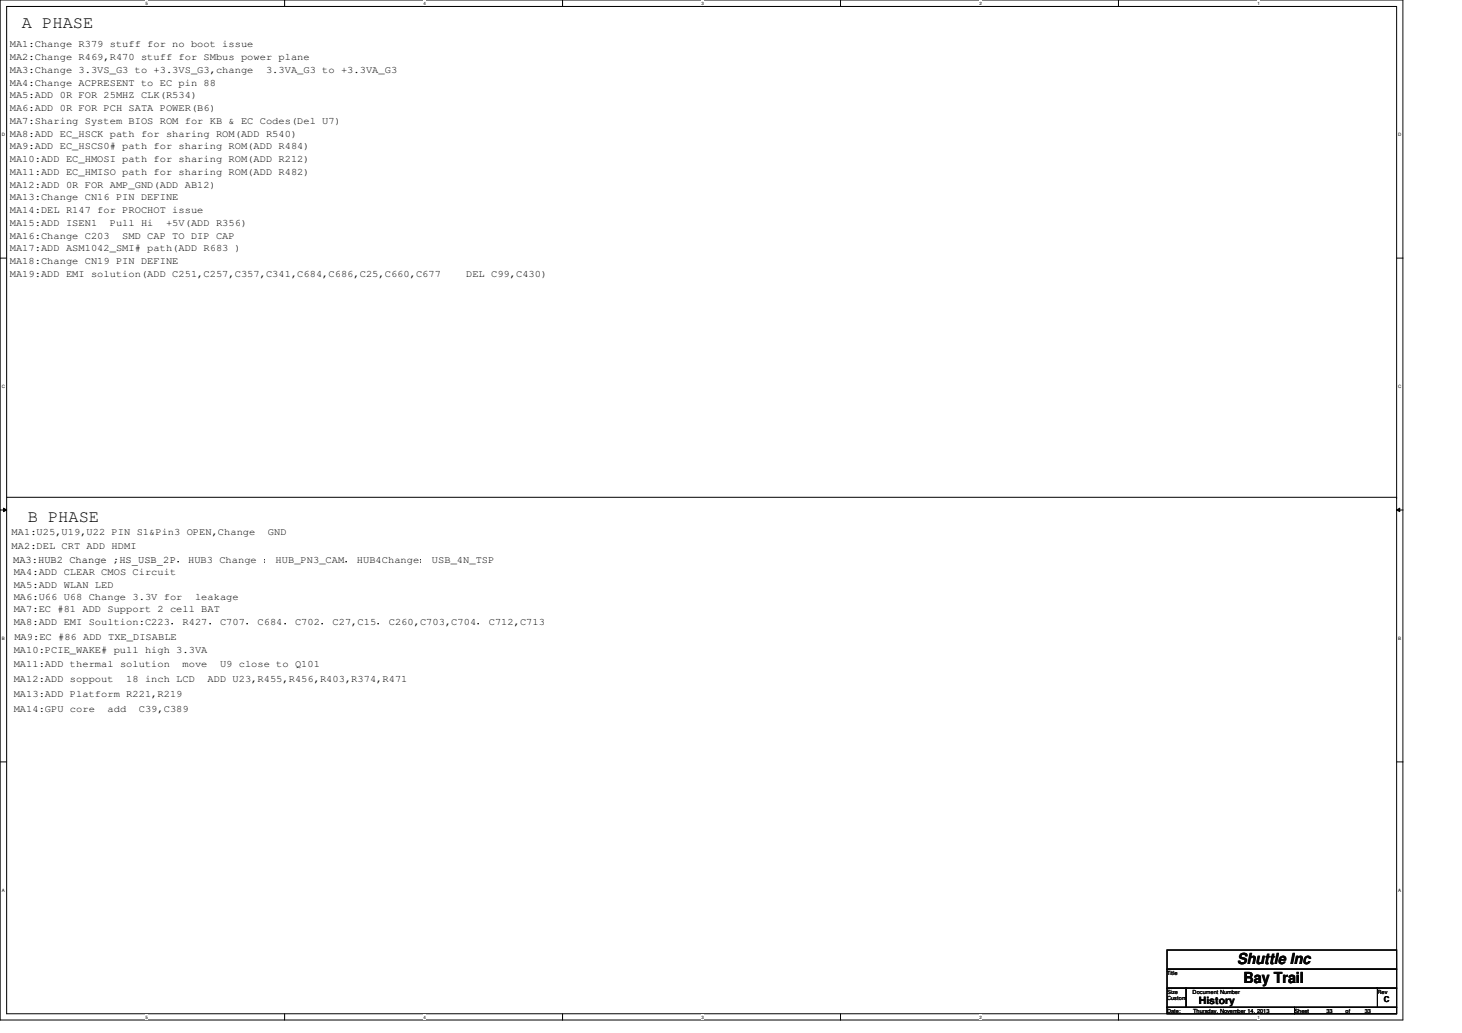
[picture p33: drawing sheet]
<svg xmlns="http://www.w3.org/2000/svg" width="297mm" height="210mm" viewBox="0 0 297 210" stroke-linecap="round" stroke-linejoin="round" font-family="sans-serif">
<defs><g id="words">
<g font-size="3.5">
<text x="4.4" y="5.8">A PHASE</text>
<text x="5.6" y="106">B PHASE</text>
</g>
<g font-size="3.1">
<text x="251.4" y="195.9">Shuttle Inc</text>
<text x="252.6" y="199.7">Bay Trail</text>
</g>
<g font-size="2">
<text x="2" y="9.6">MA1:Change R379 stuff for no boot issue</text>
<text x="2" y="12.2">MA2:Change R469,R470 stuff for SMbus power plane</text>
<text x="2" y="14.8">MA3:Change 3.3VS_G3 to +3.3VS_G3,change</text>
<text x="2" y="17.4">MA4:Change ACPRESENT to EC pin 88</text>
<text x="54.1" y="14.8">3.3VA_G3 to +3.3VA_G3</text>
<text x="2" y="20">MA5:ADD 0R FOR 25MHZ CLK(R534)</text>
<text x="2" y="22.6">MA6:ADD 0R FOR PCH SATA POWER(B6)</text>
<text x="2" y="25.1">MA7:Sharing System BIOS ROM for KB &amp; EC Codes(Del U7)</text>
<text x="2" y="27.8">MA8:ADD EC_HSCK path for sharing ROM(ADD R540)</text>
<text x="2" y="30.4">MA9:ADD EC_HSCS0# path for sharing ROM(ADD R484)</text>
<text x="2" y="32.9">MA10:ADD EC_HMOSI path for sharing ROM(ADD R212)</text>
<text x="2" y="35.5">MA11:ADD EC_HMISO path for sharing ROM(ADD R482)</text>
<text x="2" y="38.1">MA12:ADD 0R FOR AMP_GND(ADD AB12)</text>
<text x="2" y="40.7">MA13:Change CN16 PIN DEFINE</text>
<text x="2" y="43.3">MA14:DEL R147 for PROCHOT issue</text>
<text x="2" y="45.9">MA15:ADD ISEN1</text>
<text x="22.3" y="45.9">Pull Hi</text>
<text x="33.7" y="45.9">+5V(ADD R356)</text>
<text x="2" y="48.5">MA16:Change C203</text>
<text x="2" y="51.1">MA17:ADD ASM1042_SMI# path(ADD R683 )</text>
<text x="2" y="53.7">MA18:Change CN19 PIN DEFINE</text>
<text x="24.8" y="48.5">SMD CAP TO DIP CAP</text>
<text x="2" y="56.3">MA19:ADD EMI solution(ADD C251,C257,C357,C341,C684,C686,C25,C660,C677</text>
<text x="94.7" y="56.3">DEL C99,C430)</text>
<text x="2.4" y="108.7">MA1:U25,U19,U22 PIN S1&amp;Pin3 OPEN,Change</text>
<text x="2.4" y="111.5">MA2:DEL CRT ADD HDMI</text>
<text x="54.4" y="108.7">GND</text>
<text x="2.7" y="114.4">MA3:HUB2 Change ;HS_USB_2P，HUB3 Change ：HUB_PN3_CAM，HUB4Change：USB_4N_TSP</text>
<text x="2.8" y="119.5">MA5:ADD WLAN LED</text>
<text x="2.8" y="116.8">MA4:ADD CLEAR CMOS Circuit</text>
<text x="2.8" y="121.9">MA6:U66 U68 Change 3.3V for</text>
<text x="2.8" y="124.4">MA7:EC #81 ADD Support 2 cell BAT</text>
<text x="39.6" y="121.9">leakage</text>
<text x="2.8" y="127">MA8:ADD EMI Soultion:C223，R427，C707，C684，C702，C27,C15，C260,C703,C704，C712,C713</text>
<text x="2.9" y="130">MA9:EC #86 ADD TXE_DISABLE</text>
<text x="2.8" y="132.7">MA10:PCIE_WAKE# pull high 3.3VA</text>
<text x="2.8" y="135.5">MA11:ADD thermal solution</text>
<text x="37.1" y="135.5">move</text>
<text x="44.7" y="135.5">U9 close to Q101</text>
<text x="2.8" y="138.5">MA12:ADD soppout</text>
<text x="2.8" y="141.6">MA13:ADD Platform R221,R219</text>
<text x="25.7" y="138.5">18 inch LCD</text>
<text x="42.2" y="138.5">ADD U23,R455,R456,R403,R374,R471</text>
<text x="2.8" y="144.7">MA14:GPU core</text>
<text x="21.8" y="144.7">add</text>
<text x="28.2" y="144.7">C39,C389</text>
<text x="243.6" y="204">History</text>
</g>
<text font-size="1.7" x="281.2" y="203.6">C</text>
<g font-size="1.1">
<text x="237.1" y="198">Title</text>
<text x="237.1" y="201.9">Size</text>
<text x="237.1" y="203.2">Custom</text>
<text x="242.3" y="201.9">Document Number</text>
<text x="279.9" y="201.9">Rev</text>
<text x="237.1" y="205.8">Date:</text>
<text x="242.4" y="205.8">Thursday, November 14, 2013</text>
<text x="263" y="205.8">Sheet</text>
<text x="269.5" y="205.8">33</text>
<text x="273.4" y="205.8">of</text>
<text x="277.3" y="205.8">33</text>
</g>
<g font-size=".9">
<text x="29.6" y="1">5</text>
<text x="86.1" y="1">4</text>
<text x="142.5" y="1">3</text>
<text x="199" y="1">2</text>
<text x="255.5" y="1">1</text>
<text x=".4" y="27.7">D</text>
<text x="284.1" y="27.7">D</text>
<text x=".4" y="78.8">C</text>
<text x="284.1" y="78.8">C</text>
<text x=".4" y="130">B</text>
<text x="284.1" y="130">B</text>
<text x=".4" y="181.2">A</text>
<text x="284.1" y="181.2">A</text>
<text x="29.6" y="207">5</text>
<text x="86.1" y="207">4</text>
<text x="142.5" y="207">3</text>
<text x="199" y="207">2</text>
<text x="255.5" y="207">1</text>
</g>
</g></defs>
<path d="M0 0h285v207.3h-285zM1.4 1.3h282.4v204.7h-282.4z" fill="none" stroke="#000" stroke-width=".2"/>
<g fill="#fff">
<path d="M29.6 .2h.5v1h-.5z"/>
<path d="M29.6 206.2h.5v1h-.5z"/>
</g>
<path d="M57.8 0v1.3M57.8 206v1.3" fill="none" stroke="#000" stroke-width=".2"/>
<g fill="#fff">
<path d="M86.1 .2h.5v1h-.5z"/>
<path d="M86.1 206.2h.5v1h-.5z"/>
</g>
<path d="M114.3 0v1.3M114.3 206v1.3" fill="none" stroke="#000" stroke-width=".2"/>
<g fill="#fff">
<path d="M142.5 .2h.5v1h-.5z"/>
<path d="M142.5 206.2h.5v1h-.5z"/>
</g>
<path d="M170.8 0v1.3M170.8 206v1.3" fill="none" stroke="#000" stroke-width=".2"/>
<g fill="#fff">
<path d="M199 .2h.5v1h-.5z"/>
<path d="M199 206.2h.5v1h-.5z"/>
</g>
<path d="M227.2 0v1.3M227.2 206v1.3" fill="none" stroke="#000" stroke-width=".2"/>
<g fill="#fff">
<path d="M255.5 .2h.5v1h-.5z"/>
<path d="M255.5 206.2h.5v1h-.5z"/>
<path d="M.4 26.9h.6v1h-.6z"/>
<path d="M284.1 26.9h.6v1h-.6z"/>
<path d="M.4 78h.6v1h-.6z"/>
<path d="M284.1 78h.6v1h-.6z"/>
</g>
<path d="M0 52.5h1.4M283.8 52.5h1.3" fill="none" stroke="#000" stroke-width=".2"/>
<g fill="#fff">
<path d="M.4 129.2h.6v1h-.6z"/>
<path d="M284.1 129.2h.6v1h-.6z"/>
</g>
<path d="M0 103.6h1.4M.7 103.3l.7 .3-.7 .4zM283.8 103.6l.6-.3v.7zM283.8 103.6h1.3" fill="none" stroke="#000" stroke-width=".2"/>
<path d="M.7 103.3l.7 .3-.7 .4zM283.8 103.6l.6-.3v.7z" fill="#000"/>
<g fill="#fff">
<path d="M.4 180.4h.5v1h-.5z"/>
<path d="M284.1 180.4h.5v1h-.5z"/>
</g>
<path d="M1.4 101h282.4M283.8 101h.1M0 154.8h1.4M283.8 154.8h1.3M237.1 193h46.7v3.9h-46.7zM237.1 196.9h46.7v3.9h-46.7zM237.1 200.8h3.9v3.9h-3.9zM237.1 204.7h25.9v1.3h-25.9zM241 200.8h38.9v3.9h-38.9zM263 204.7h20.8v1.3h-20.8zM279.9 200.8h3.9v3.9h-3.9z" fill="none" stroke="#000" stroke-width=".2"/>
<use href="#words"/>
</svg>
